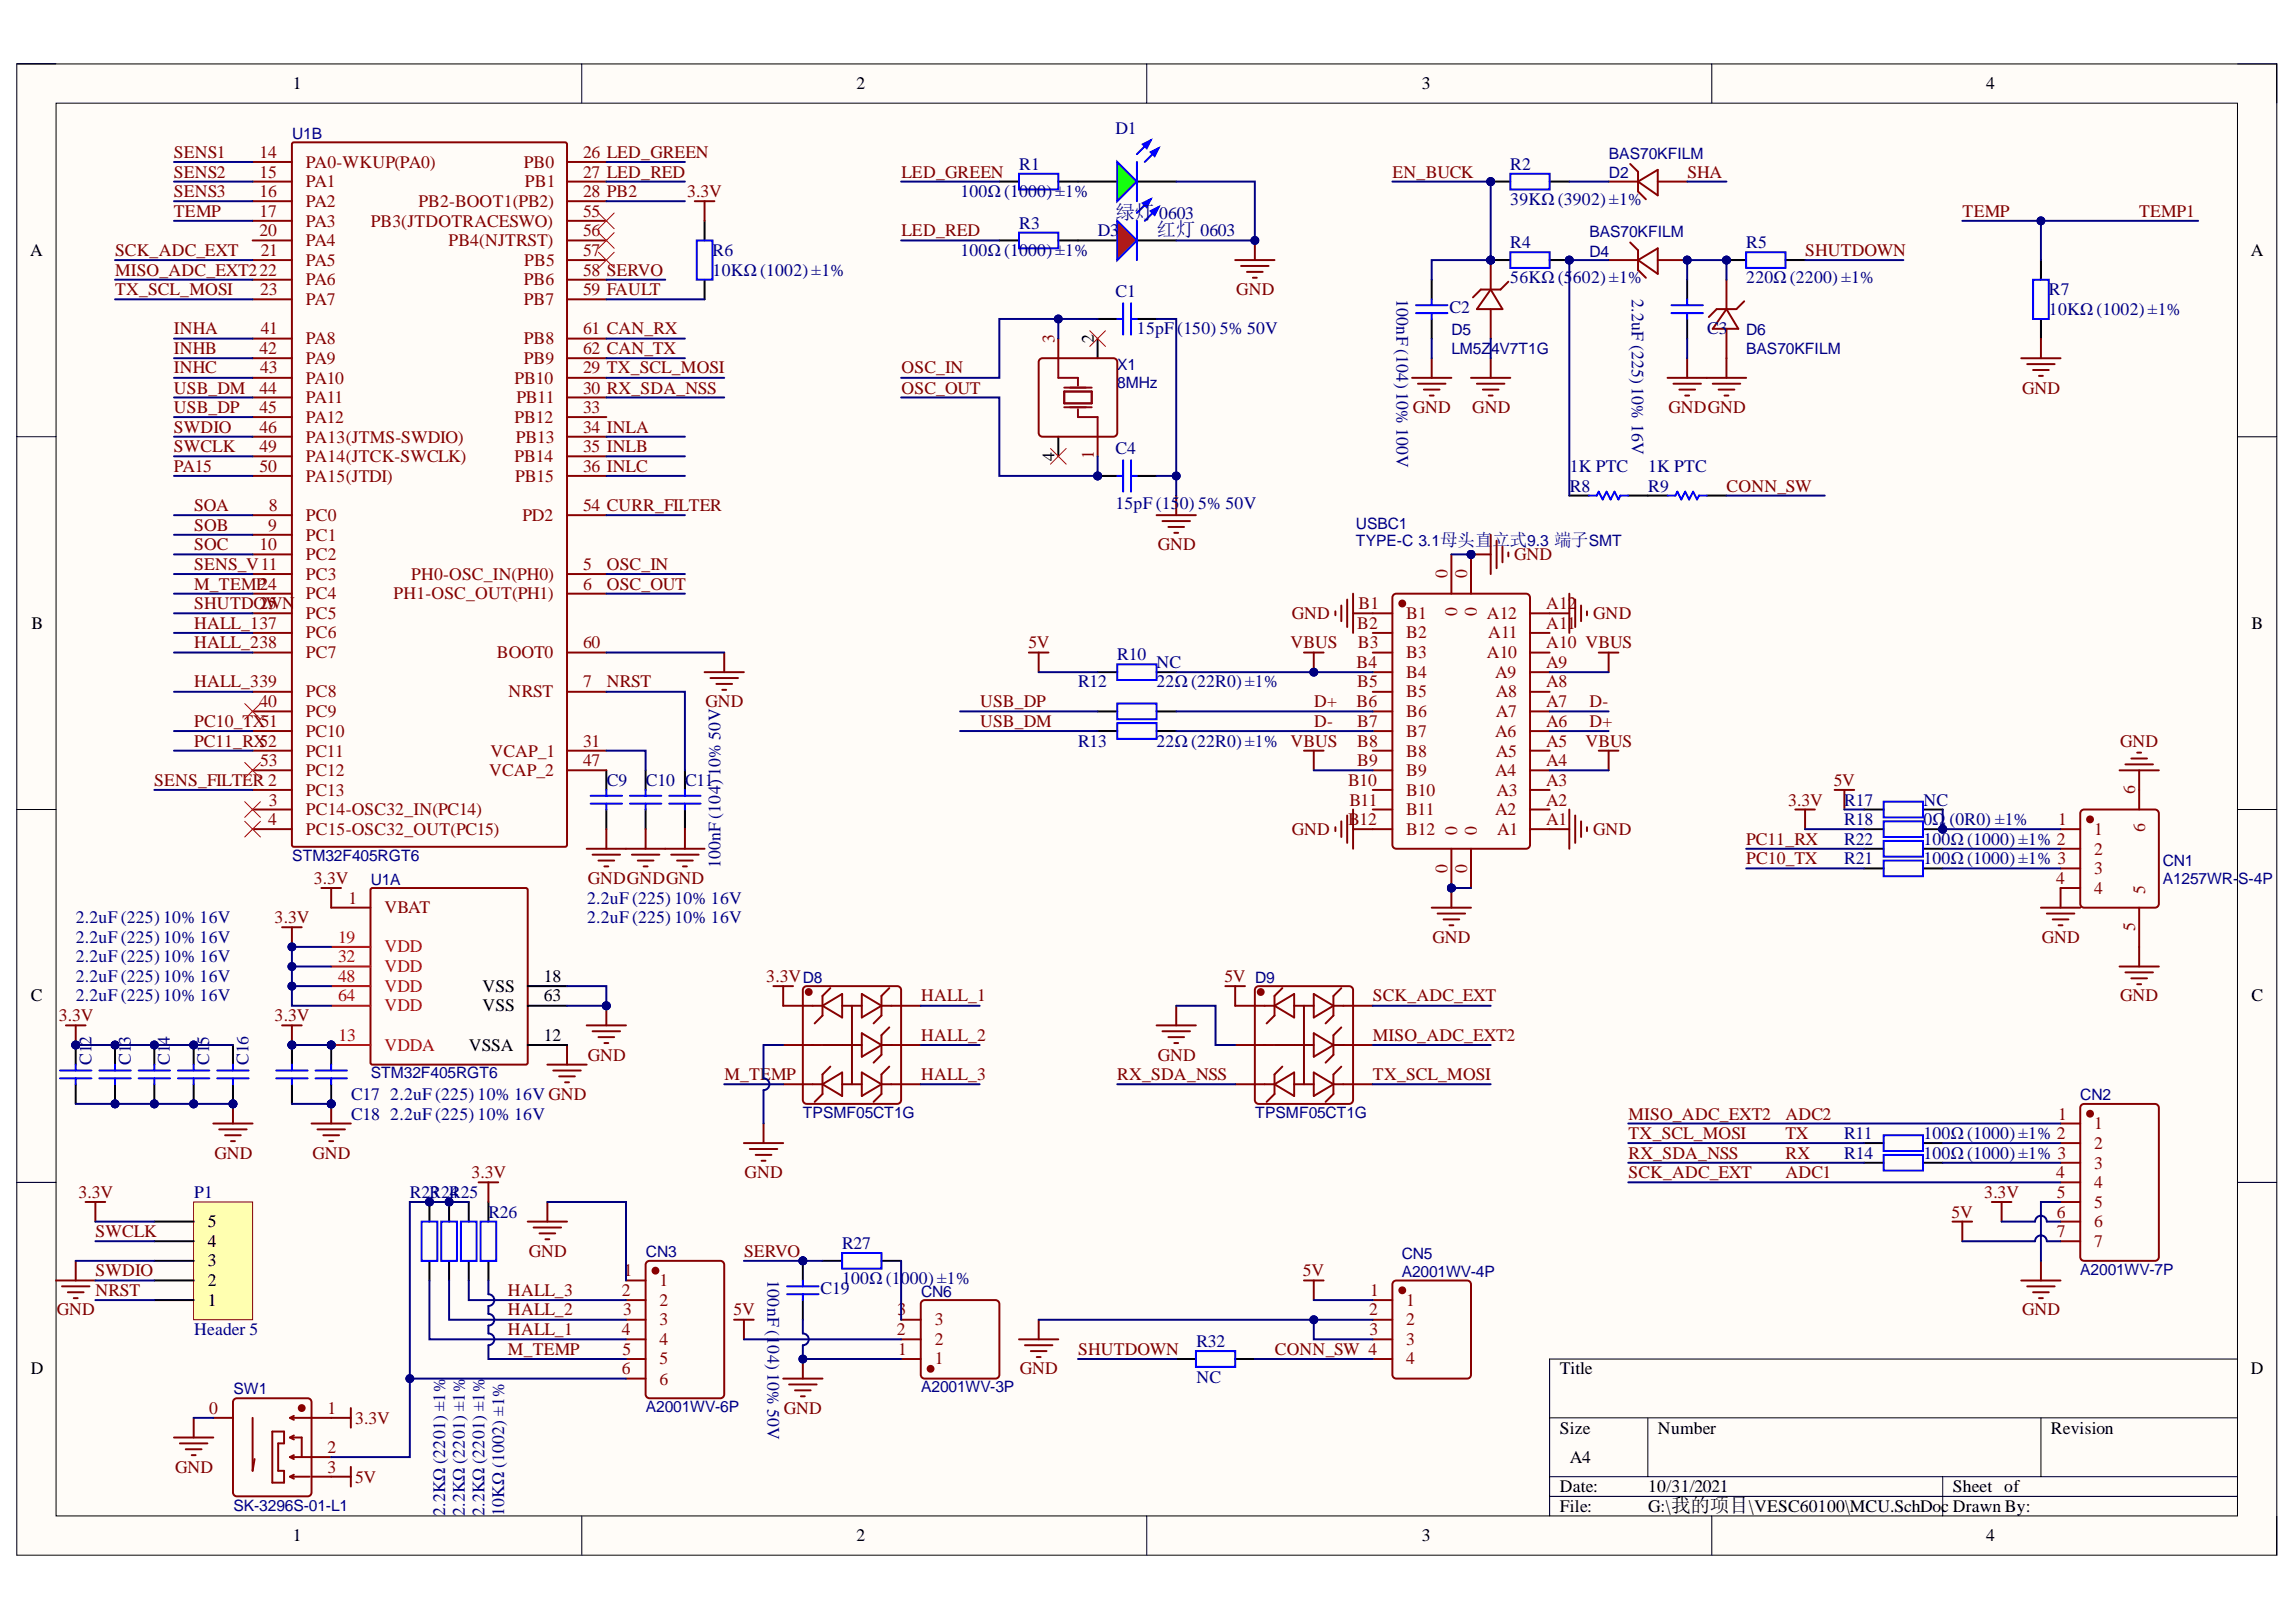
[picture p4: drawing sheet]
<svg xmlns="http://www.w3.org/2000/svg" width="297mm" height="210mm" viewBox="0 0 297 210" stroke-linecap="round" stroke-linejoin="round" font-family="sans-serif">
<defs><g id="words">
<g font-size="2.5" fill="#000080">
<text x="144.3" y="28.3">绿灯 0603</text>
<text x="149.6" y="30.5">红灯 0603</text>
</g>
<g font-size="2.3">
<text x="37.9" y="11.6">1</text>
<text x="110.8" y="11.6">2</text>
<text x="184" y="11.6">3</text>
<text x="257" y="11.6">4</text>
<text x="3.9" y="33.1">A</text>
<text x="291.2" y="33.1">A</text>
<text x="141.5" y="44.4" transform="rotate(-90 141.5 44.4)">2</text>
<text x="136.4" y="59.6" transform="rotate(-90 136.4 59.6)">4</text>
<text x="4.1" y="81.4">B</text>
<text x="291.3" y="81.4">B</text>
<text x="4" y="129.6">C</text>
<text x="62.4" y="128.3">VSS</text>
<text x="62.4" y="130.9">VSS</text>
<text x="70.4" y="127.1">18</text>
<text x="70.4" y="129.6">63</text>
<text x="291.3" y="129.6">C</text>
<text x="60.6" y="136">VSSA</text>
<text x="70.4" y="134.7">12</text>
<text x="26.9" y="161.4">4</text>
<text x="26.9" y="158.8">5</text>
<text x="26.9" y="166.4">2</text>
<text x="26.9" y="163.9">3</text>
<text x="26.9" y="169">1</text>
<text x="4" y="177.8">D</text>
<text x="201.8" y="177.8">Title</text>
<text x="291.2" y="177.8">D</text>
<text x="201.8" y="185.5">Size</text>
<text x="214.5" y="185.5">Number</text>
<text x="265.3" y="185.5">Revision</text>
<text x="203.1" y="189.3">A4</text>
<text x="201.8" y="193.1">Date:</text>
<text x="201.8" y="195.7">File:</text>
<text x="213.2" y="193.1">10/31/2021</text>
<text x="213.2" y="195.7">G:\我的项目\VESC60100\MCU.SchDoc Drawn By:</text>
<text x="252.6" y="193.1">Sheet of</text>
<text x="37.9" y="199.5">1</text>
<text x="110.8" y="199.5">2</text>
<text x="184" y="199.5">3</text>
<text x="257" y="199.5">4</text>
</g>
<g font-size="2.3" fill="#000080">
<text x="144.3" y="17.4">D1</text>
<text x="131.9" y="22">R1</text>
<text x="195.4" y="22">R2</text>
<text x="124.2" y="25.5">100Ω (1000) ±1%</text>
<text x="131.9" y="29.6">R3</text>
<text x="195.4" y="26.5">39KΩ (3902) ±1%</text>
<text x="92.2" y="33.1">R6</text>
<text x="92.2" y="35.7">10KΩ (1002) ±1%</text>
<text x="124.2" y="33.1">100Ω (1000) ±1%</text>
<text x="142" y="30.6">D3</text>
<text x="195.4" y="32.1">R4</text>
<text x="225.9" y="32.1">R5</text>
<text x="144.3" y="38.4">C1</text>
<text x="180.7" y="38.7" transform="rotate(90 180.7 38.7)">100nF (104) 10%100V</text>
<text x="187.5" y="40.5">C2</text>
<text x="195.4" y="36.7">56KΩ (5</text>
<text x="203.5" y="36.7">602) ±1%</text>
<text x="211.1" y="38.7" transform="rotate(90 211.1 38.7)">2.2uF (225) 10% 16V</text>
<text x="225.9" y="36.7">220Ω (2200) ±1%</text>
<text x="265.1" y="38.2">R7</text>
<text x="265.1" y="40.7">10KΩ (1002) ±1%</text>
<text x="147.1" y="43.3">15pF</text>
<text x="152.3" y="43.3">(150) 5% 50V</text>
<text x="220.8" y="43.3">C3</text>
<text x="144.3" y="58.8">C4</text>
<text x="144.3" y="65.9">15pF (15</text>
<text x="152.6" y="65.9">0) 5% 50V</text>
<text x="203.1" y="63.6">R8</text>
<text x="203.1" y="61.1">1K PTC</text>
<text x="213.2" y="63.6">R9</text>
<text x="213.2" y="61.1">1K PTC</text>
<text x="193.1" y="70.7">立式</text>
<text x="139.5" y="89">R12</text>
<text x="144.5" y="85.4">R10</text>
<text x="149.6" y="89">22Ω (22R0) ±1%</text>
<text x="149.6" y="86.4">NC</text>
<text x="78.5" y="101.7">C9</text>
<text x="83.6" y="101.7">C10</text>
<text x="88.6" y="101.7">C11</text>
<text x="139.5" y="96.6">R13</text>
<text x="149.6" y="96.6">22Ω (22R0) ±1% VBUS</text>
<text x="238.6" y="104.3">R17</text>
<text x="238.6" y="106.8">R18</text>
<text x="248.8" y="104.3">NC</text>
<text x="248.8" y="106.8">0Ω</text>
<text x="252.2" y="106.8">(0R0) ±1%</text>
<text x="93.2" y="112.4" transform="rotate(-90 93.2 112.4)">100nF (104) 10% 50V</text>
<text x="238.6" y="109.3">R22</text>
<text x="238.6" y="111.9">R21</text>
<text x="248.8" y="109.3">100Ω (1000) ±1% 2</text>
<text x="248.8" y="111.9">100Ω (1000) ±1% 3</text>
<text x="9.8" y="119.5">2.2uF (225) 10% 16V</text>
<text x="76" y="119.5">2.2uF (225) 10% 16V</text>
<text x="76" y="116.9">2.2uF (225) 10% 16V</text>
<text x="9.8" y="122">2.2uF (225) 10% 16V</text>
<text x="9.8" y="124.5">2.2uF (225) 10% 16V</text>
<text x="9.8" y="127.1">2.2uF (225) 10% 16V</text>
<text x="9.8" y="129.6">2.2uF (225) 10% 16V</text>
<text x="11.8" y="137.8" transform="rotate(-90 11.8 137.8)">C1</text>
<text x="11.8" y="135.2" transform="rotate(-90 11.8 135.2)">2</text>
<text x="16.9" y="137.8" transform="rotate(-90 16.9 137.8)">C1</text>
<text x="16.9" y="135.2" transform="rotate(-90 16.9 135.2)">3</text>
<text x="22" y="137.8" transform="rotate(-90 22 137.8)">C1</text>
<text x="22" y="135.2" transform="rotate(-90 22 135.2)">4</text>
<text x="27.1" y="137.8" transform="rotate(-90 27.1 137.8)">C1</text>
<text x="27.1" y="135.2" transform="rotate(-90 27.1 135.2)">5</text>
<text x="32.1" y="137.8" transform="rotate(-90 32.1 137.8)">C16</text>
<text x="45.4" y="142.4">C17</text>
<text x="50.5" y="142.4">2.2uF (225) 10% 16V GND</text>
<text x="45.4" y="144.9">C18</text>
<text x="50.5" y="144.9">2.2uF (225) 10% 16V</text>
<text x="238.6" y="147.4">R11</text>
<text x="238.6" y="150">R14</text>
<text x="248.8" y="147.4">100Ω (1000) ±1% 2</text>
<text x="248.8" y="150">100Ω (1000) ±1% 3</text>
<text x="25.1" y="155">P1</text>
<text x="53" y="155">R2R2R25</text>
<text x="55.6" y="155">3</text>
<text x="58.2" y="155">4</text>
<text x="63.2" y="157.6">R26</text>
<text x="108.9" y="161.6">R27</text>
<text x="99.3" y="165.7" transform="rotate(90 99.3 165.7)">100nF (104) 10%50V</text>
<text x="106.1" y="167.4">C19</text>
<text x="108.9" y="166.2">100Ω (1000) ±1%</text>
<text x="25.1" y="172.8">Header 5</text>
<text x="154.8" y="174.3">R32</text>
<text x="154.8" y="178.9">NC</text>
<text x="57.6" y="196.2" transform="rotate(-90 57.6 196.2)">2.2KΩ (2201) ±1%</text>
<text x="60.1" y="196.2" transform="rotate(-90 60.1 196.2)">2.2KΩ (2201) ±1%</text>
<text x="62.7" y="196.2" transform="rotate(-90 62.7 196.2)">2.2KΩ (2201) ±1%</text>
<text x="65.2" y="196.2" transform="rotate(-90 65.2 196.2)">10KΩ (1002) ±1%</text>
</g>
<g font-size="2.3" fill="#800000">
<text x="22.5" y="20.4">SENS1</text>
<text x="22.5" y="23">SENS2</text>
<text x="116.6" y="23">LED_GREEN</text>
<text x="180.2" y="23">EN_BUCK</text>
<text x="218.3" y="23">SHA</text>
<text x="22.5" y="25.5">SENS3</text>
<text x="22.5" y="28">TEMP</text>
<text x="88.9" y="25.5">3.3V</text>
<text x="253.9" y="28">TEMP</text>
<text x="276.7" y="28">TEMP1</text>
<text x="14.9" y="33.1">SCK_ADC_EXT</text>
<text x="14.9" y="35.7">MISO_ADC_EXT222</text>
<text x="116.6" y="30.6">LED_RED</text>
<text x="233.5" y="33.1">SHUTDOWN</text>
<text x="14.9" y="38.2">TX_SCL_MOSI</text>
<text x="159.9" y="38.2">GND</text>
<text x="22.5" y="43.3">INHA</text>
<text x="22.5" y="45.8">INHB</text>
<text x="22.5" y="48.3">INHC</text>
<text x="22.5" y="50.9">USB_DM</text>
<text x="22.5" y="53.5">USB_DP</text>
<text x="116.6" y="48.3">OSC_IN</text>
<text x="116.6" y="50.9">OSC_OUT</text>
<text x="182.8" y="53.5">GND</text>
<text x="190.5" y="53.5">GND</text>
<text x="215.9" y="53.5">GNDGND</text>
<text x="261.6" y="50.9">GND</text>
<text x="22.5" y="56">SWDIO</text>
<text x="22.5" y="58.5">SWCLK</text>
<text x="22.5" y="61.1">PA15</text>
<text x="223.4" y="63.6">CONN_SW</text>
<text x="25.1" y="66.2">SOA</text>
<text x="25.1" y="68.7">SOB</text>
<text x="25.1" y="71.2">SOC</text>
<text x="149.8" y="71.2">GND</text>
<text x="25.1" y="76.3">M_TEMP24</text>
<text x="25.1" y="73.8">SENS_V11</text>
<text x="78.5" y="73.8">OSC_IN</text>
<text x="78.5" y="76.3">OSC_OUT</text>
<text x="195.9" y="72.5">GND</text>
<text x="25.1" y="81.4">HALL_137</text>
<text x="25.1" y="83.9">HALL_238</text>
<text x="25.1" y="78.8">SHUTDO2WN</text>
<text x="133" y="83.9">5V</text>
<text x="167" y="83.9">VBUS</text>
<text x="167.1" y="80.1">GND</text>
<text x="206.1" y="80.1">GND</text>
<text x="25.1" y="89">HALL_339</text>
<text x="78.5" y="89">NRST</text>
<text x="25.1" y="94.1">PC10_TX51</text>
<text x="91.3" y="91.5">GND</text>
<text x="126.8" y="91.5">USB_DP</text>
<text x="126.8" y="94.1">USB_DM</text>
<text x="170" y="91.5">D+</text>
<text x="170" y="94.1">D-</text>
<text x="205.6" y="94.1">D+</text>
<text x="205.6" y="91.5">D-</text>
<text x="20" y="101.7">SENS_FILTER 2</text>
<text x="25.1" y="96.6">PC11_RX52</text>
<text x="205.1" y="96.6">VBUS</text>
<text x="237.2" y="101.7">5V</text>
<text x="274.3" y="96.6">GND</text>
<text x="231.3" y="104.3">3.3V</text>
<text x="167.1" y="108.1">GND</text>
<text x="206.1" y="108.1">GND</text>
<text x="225.9" y="111.9">PC10_TX</text>
<text x="225.9" y="109.3">PC11_RX</text>
<text x="35.5" y="119.5">3.3V</text>
<text x="40.6" y="114.4">3.3V</text>
<text x="76" y="114.4">GNDGNDGND</text>
<text x="185.3" y="122">GND</text>
<text x="264.1" y="122">GND</text>
<text x="99.1" y="127.1">3.3V</text>
<text x="119.2" y="129.6">HALL_1</text>
<text x="158.4" y="127.1">5V</text>
<text x="177.6" y="129.6">SCK_ADC_EXT</text>
<text x="274.3" y="129.6">GND</text>
<text x="7.6" y="132.1">3.3V</text>
<text x="35.5" y="132.1">3.3V</text>
<text x="76" y="137.3">GND</text>
<text x="119.2" y="134.7">HALL_2</text>
<text x="149.8" y="137.3">GND</text>
<text x="177.6" y="134.7">MISO_ADC_EXT2</text>
<text x="93.7" y="139.8">M_TEMP</text>
<text x="119.2" y="139.8">HALL_3</text>
<text x="144.5" y="139.8">RX_SDA_NSS</text>
<text x="177.6" y="139.8">TX_SCL_MOSI</text>
<text x="27.7" y="150">GND</text>
<text x="40.4" y="150">GND</text>
<text x="210.7" y="150">RX_SDA_NSS</text>
<text x="210.7" y="147.4">TX_SCL_MOSI</text>
<text x="210.7" y="144.9">MISO_ADC_EXT2</text>
<text x="231" y="150">RX</text>
<text x="231" y="144.9">ADC2</text>
<text x="231" y="147.4">TX</text>
<text x="10.1" y="155">3.3V</text>
<text x="61" y="152.5">3.3V</text>
<text x="96.3" y="152.5">GND</text>
<text x="210.7" y="152.5">SCK_ADC_EXT</text>
<text x="231" y="152.5">ADC1</text>
<text x="256.7" y="155">3.3V</text>
<text x="12.3" y="160.1">SWCLK</text>
<text x="252.5" y="157.6">5V</text>
<text x="12.3" y="167.7">NRST</text>
<text x="12.3" y="165.2">SWDIO</text>
<text x="65.7" y="167.7">HALL_3</text>
<text x="68.4" y="162.6">GND</text>
<text x="96.3" y="162.6">SERVO</text>
<text x="168.6" y="165.2">5V</text>
<text x="7.4" y="170.2">GND</text>
<text x="65.7" y="172.8">HALL_1</text>
<text x="65.7" y="170.2">HALL_2</text>
<text x="94.9" y="170.2">5V</text>
<text x="261.6" y="170.2">GND</text>
<text x="65.7" y="175.3">M_TEMP</text>
<text x="131.9" y="177.8">GND</text>
<text x="139.5" y="175.3">SHUTDOWN</text>
<text x="164.9" y="175.3">CONN_SW 4</text>
<text x="45.9" y="184.3">3.3V</text>
<text x="101.4" y="183">GND</text>
<text x="22.7" y="190.6">GND</text>
<text x="45.9" y="191.9">5V</text>
</g>
<g font-size="2.3" fill="#800">
<text x="33.6" y="20.4">14</text>
<text x="33.6" y="23">15</text>
<text x="39.6" y="21.7">PA0-WKUP(PA0)</text>
<text x="67.7" y="21.7">PB0</text>
<text x="75.4" y="20.4">26 LED_GREEN</text>
<text x="75.4" y="23">27 LED_RED</text>
<text x="33.6" y="25.5">16</text>
<text x="33.6" y="28">17</text>
<text x="39.6" y="24.2">PA1</text>
<text x="39.6" y="26.8">PA2</text>
<text x="39.6" y="29.3">PA3</text>
<text x="48" y="29.3">PB3(JTDOTRACESWO)</text>
<text x="54.1" y="26.8">PB2-BOOT1(PB2)</text>
<text x="67.9" y="24.2">PB1</text>
<text x="75.4" y="25.5">28 PB2</text>
<text x="75.4" y="28">55</text>
<text x="33.6" y="30.6">20</text>
<text x="33.7" y="33.1">21</text>
<text x="39.6" y="31.9">PA4</text>
<text x="39.6" y="34.4">PA5</text>
<text x="58" y="31.9">PB4(NJTRST)</text>
<text x="67.8" y="34.4">PB5</text>
<text x="75.4" y="30.6">56</text>
<text x="75.4" y="33.1">57</text>
<text x="75.4" y="35.7">58 SERVO</text>
<text x="33.7" y="38.2">23</text>
<text x="39.6" y="36.9">PA6</text>
<text x="39.6" y="39.5">PA7</text>
<text x="67.7" y="36.9">PB6</text>
<text x="67.7" y="39.5">PB7</text>
<text x="75.4" y="38.2">59 FAULT</text>
<text x="33.6" y="45.8">42</text>
<text x="33.7" y="43.3">41</text>
<text x="39.6" y="44.5">PA8</text>
<text x="39.6" y="47.1">PA9</text>
<text x="67.7" y="44.5">PB8</text>
<text x="67.7" y="47.1">PB9</text>
<text x="75.4" y="43.3">61 CAN_RX</text>
<text x="75.4" y="45.8">62 CAN_TX</text>
<text x="136.4" y="44.4" transform="rotate(-90 136.4 44.4)">3</text>
<text x="33.6" y="50.9">44</text>
<text x="33.6" y="53.5">45</text>
<text x="33.7" y="48.3">43</text>
<text x="39.6" y="49.7">PA10</text>
<text x="39.6" y="52.2">PA11</text>
<text x="66.6" y="49.7">PB10</text>
<text x="66.8" y="52.2">PB11</text>
<text x="75.4" y="48.3">29 TX_SCL_MOSI</text>
<text x="75.4" y="50.9">30 RX_SDA_NSS</text>
<text x="75.4" y="53.5">33</text>
<text x="33.6" y="56">46</text>
<text x="33.6" y="58.5">49</text>
<text x="39.6" y="54.7">PA12</text>
<text x="39.6" y="57.3">PA13(JTMS-SWDIO)</text>
<text x="39.6" y="59.8">PA14(JTCK-SWCLK)</text>
<text x="66.6" y="54.7">PB12</text>
<text x="66.6" y="59.8">PB14</text>
<text x="66.7" y="57.3">PB13</text>
<text x="75.4" y="56">34 INLA</text>
<text x="75.4" y="58.5">35 INLB</text>
<text x="141.5" y="59.4" transform="rotate(-90 141.5 59.4)">1</text>
<text x="33.6" y="61.1">50</text>
<text x="39.6" y="62.3">PA15(JTDI)</text>
<text x="66.6" y="62.3">PB15</text>
<text x="75.4" y="61.1">36 INLC</text>
<text x="33.6" y="71.2">10</text>
<text x="34.7" y="68.7">9</text>
<text x="34.8" y="66.2">8</text>
<text x="39.6" y="67.4">PC0</text>
<text x="39.6" y="70">PC1</text>
<text x="67.6" y="67.4">PD2</text>
<text x="75.4" y="66.2">54 CURR_FILTER</text>
<text x="39.6" y="72.5">PC2</text>
<text x="39.6" y="75">PC3</text>
<text x="39.6" y="77.6">PC4</text>
<text x="50.9" y="77.6">PH1-OSC_OUT(PH1)</text>
<text x="53.2" y="75">PH0-OSC_IN(PH0)</text>
<text x="75.4" y="73.8">5</text>
<text x="75.4" y="76.3">6</text>
<text x="187.3" y="74.8" transform="rotate(-90 187.3 74.8)">0</text>
<text x="189.8" y="74.8" transform="rotate(-90 189.8 74.8)">0</text>
<text x="34.7" y="78.8">5</text>
<text x="39.6" y="80.1">PC5</text>
<text x="39.6" y="82.6">PC6</text>
<text x="75.4" y="83.9">60</text>
<text x="175.6" y="81.4">B2</text>
<text x="175.7" y="83.9">B3</text>
<text x="175.8" y="78.8">B1</text>
<text x="181.9" y="80.1">B1</text>
<text x="181.9" y="82.6">B2</text>
<text x="188.5" y="79.7" transform="rotate(-90 188.5 79.7)">0</text>
<text x="191.1" y="79.7" transform="rotate(-90 191.1 79.7)">0</text>
<text x="192.3" y="80.1">A12</text>
<text x="192.5" y="82.6">A11</text>
<text x="200" y="83.9">A10 VBUS</text>
<text x="200" y="81.4">A11</text>
<text x="200" y="78.8">A12</text>
<text x="39.6" y="85.2">PC7</text>
<text x="64.3" y="85.2">BOOT0</text>
<text x="75.4" y="89">7</text>
<text x="175.5" y="86.4">B4</text>
<text x="175.6" y="89">B5</text>
<text x="181.9" y="85.2">B3</text>
<text x="181.9" y="87.7">B4</text>
<text x="192.3" y="85.2">A10</text>
<text x="193.4" y="87.7">A9</text>
<text x="200" y="89">A8</text>
<text x="200" y="86.4">A9</text>
<text x="33.6" y="91.5">40</text>
<text x="39.6" y="90.2">PC8</text>
<text x="39.6" y="92.8">PC9</text>
<text x="39.6" y="95.4">PC10</text>
<text x="65.8" y="90.2">NRST</text>
<text x="175.5" y="91.5">B6</text>
<text x="175.6" y="94.1">B7</text>
<text x="181.9" y="90.2">B5</text>
<text x="181.9" y="92.8">B6</text>
<text x="181.9" y="95.4">B7</text>
<text x="193.4" y="95.4">A6</text>
<text x="193.5" y="92.8">A7</text>
<text x="193.5" y="90.2">A8</text>
<text x="200" y="94.1">A6</text>
<text x="200" y="91.5">A7</text>
<text x="33.7" y="99.2">53</text>
<text x="39.6" y="97.9">PC11</text>
<text x="39.6" y="100.4">PC12</text>
<text x="63.3" y="100.4">VCAP_2</text>
<text x="63.4" y="97.9">VCAP_1</text>
<text x="75.4" y="96.6">31</text>
<text x="75.4" y="99.2">47</text>
<text x="174.4" y="101.7">B10</text>
<text x="175.6" y="96.6">B8</text>
<text x="175.6" y="99.2">B9</text>
<text x="181.9" y="97.9">B8</text>
<text x="181.9" y="100.4">B9</text>
<text x="193.4" y="100.4">A4</text>
<text x="193.5" y="97.9">A5</text>
<text x="200" y="101.7">A3</text>
<text x="200" y="99.2">A4</text>
<text x="200" y="96.6">A5</text>
<text x="34.7" y="106.8">4</text>
<text x="34.8" y="104.3">3</text>
<text x="39.6" y="103">PC13</text>
<text x="39.6" y="105.5">PC14-OSC32_IN(PC14)</text>
<text x="174.4" y="106.8">B12</text>
<text x="174.6" y="104.3">B11</text>
<text x="181.9" y="103">B10</text>
<text x="181.9" y="105.5">B11</text>
<text x="193.4" y="105.5">A2</text>
<text x="193.6" y="103">A3</text>
<text x="200" y="106.8">A1</text>
<text x="200" y="104.3">A2</text>
<text x="266.3" y="106.8">1</text>
<text x="276.2" y="102.7" transform="rotate(-90 276.2 102.7)">6</text>
<text x="277.5" y="107.6" transform="rotate(-90 277.5 107.6)">6</text>
<text x="39.6" y="108.1">PC15-OSC32_OUT(PC15)</text>
<text x="181.9" y="108.1">B12</text>
<text x="187.3" y="113" transform="rotate(-90 187.3 113)">0</text>
<text x="188.5" y="108.1" transform="rotate(-90 188.5 108.1)">0</text>
<text x="189.8" y="113" transform="rotate(-90 189.8 113)">0</text>
<text x="191.1" y="108.1" transform="rotate(-90 191.1 108.1)">0</text>
<text x="193.7" y="108.1">A1</text>
<text x="270.9" y="108.1">1</text>
<text x="270.9" y="110.6">2</text>
<text x="270.9" y="113.1">3</text>
<text x="45.1" y="116.9">1</text>
<text x="49.7" y="118.2">VBAT</text>
<text x="266" y="114.4">4</text>
<text x="270.9" y="115.7">4</text>
<text x="277.5" y="115.7" transform="rotate(-90 277.5 115.7)">5</text>
<text x="276.2" y="120.5" transform="rotate(-90 276.2 120.5)">5</text>
<text x="266.3" y="144.9">1</text>
<text x="270.9" y="146.2">1</text>
<text x="270.9" y="148.7">2</text>
<text x="266" y="152.5">4</text>
<text x="266.1" y="155">5</text>
<text x="270.9" y="151.2">3</text>
<text x="270.9" y="153.8">4</text>
<text x="266.1" y="157.6">6</text>
<text x="266.1" y="160.1">7</text>
<text x="270.9" y="156.3">5</text>
<text x="270.9" y="158.8">6</text>
<text x="270.9" y="161.4">7</text>
<text x="80.4" y="167.7">2</text>
<text x="80.7" y="165.2">1</text>
<text x="85.3" y="166.4">1</text>
<text x="177.3" y="167.7">1</text>
<text x="80.4" y="172.8">4</text>
<text x="80.6" y="170.2">3</text>
<text x="85.3" y="169">2</text>
<text x="85.3" y="171.5">3</text>
<text x="116" y="172.8">2</text>
<text x="116.1" y="170.2">3</text>
<text x="121" y="171.5">3</text>
<text x="177.1" y="170.2">2</text>
<text x="177.2" y="172.8">3</text>
<text x="181.9" y="169">1</text>
<text x="181.9" y="171.5">2</text>
<text x="80.4" y="177.8">6</text>
<text x="80.5" y="175.3">5</text>
<text x="85.3" y="174">4</text>
<text x="85.3" y="176.6">5</text>
<text x="85.3" y="179.2">6</text>
<text x="116.2" y="175.3">1</text>
<text x="121" y="176.6">1</text>
<text x="121" y="174">2</text>
<text x="181.9" y="174">3</text>
<text x="181.9" y="176.6">4</text>
<text x="27.1" y="183">0</text>
<text x="42.4" y="183">1</text>
<text x="42.4" y="188.1">2</text>
<text x="42.4" y="190.6">3</text>
</g>
<g font-size="2.3" fill="#f00">
<text x="43.7" y="122">19</text>
<text x="43.7" y="124.5">32</text>
<text x="49.7" y="123.3">VDD</text>
<text x="49.7" y="125.8">VDD</text>
<text x="43.7" y="127.1">48</text>
<text x="43.7" y="129.6">64</text>
<text x="49.7" y="128.3">VDD</text>
<text x="49.7" y="130.9">VDD</text>
<text x="43.8" y="134.7">13</text>
<text x="49.7" y="136">VDDA</text>
</g>
<g font-size="2" fill="#000080">
<text x="37.8" y="18">U1B</text>
<text x="208.2" y="23.1">D2</text>
<text x="208.2" y="20.5">BAS70KFILM</text>
<text x="205.6" y="33.2">D4</text>
<text x="205.6" y="30.7">BAS70KFILM</text>
<text x="144.5" y="47.9">X1</text>
<text x="187.8" y="43.3">D5</text>
<text x="187.8" y="45.9">LM5Z</text>
<text x="192.9" y="45.9">4V7T1G</text>
<text x="225.9" y="43.3">D6</text>
<text x="225.9" y="45.9">BAS70KFILM</text>
<text x="144.5" y="50.2">8MHz</text>
<text x="175.4" y="68.5">USBC1</text>
<text x="175.4" y="70.7">TYPE-C 3.1母头直</text>
<text x="197.6" y="70.7">9.3 端子SMT</text>
<text x="37.8" y="111.4">STM32F405RGT6</text>
<text x="279.8" y="112.1">CN1</text>
<text x="48" y="114.5">U1A</text>
<text x="279.8" y="114.4">A1257WR-S-4P</text>
<text x="103.9" y="127.1">D8</text>
<text x="162.4" y="127.1">D9</text>
<text x="48" y="139.6">STM32F405RGT6</text>
<text x="269.1" y="142.4">CN2</text>
<text x="103.9" y="144.6">TPSMF05CT1G</text>
<text x="162.4" y="144.6">TPSMF05CT1G</text>
<text x="83.6" y="162.7">CN3</text>
<text x="119.2" y="167.8">CN6</text>
<text x="181.3" y="163">CN5</text>
<text x="181.3" y="165.2">A2001WV-4P</text>
<text x="269.1" y="165">A2001WV-7P</text>
<text x="30.2" y="180.5">SW1</text>
<text x="83.6" y="182.7">A2001WV-6P</text>
<text x="119.2" y="180.2">A2001WV-3P</text>
<text x="30.2" y="195.5">SK-3296S-01-L1</text>
</g>
</g></defs>
<path d="M2.2 8.3h292.4v193h-292.4z" fill-rule="evenodd" fill="#fffcf8"/>
<path d="M2.2 8.3h292.4v193h-292.4z" fill="none" stroke="#000" stroke-width=".13"/>
<path d="M7.3 13.4h282.2v182.8h-282.2z" fill-rule="evenodd" fill="#fffcf8"/>
<g fill="none" stroke="#000" stroke-width=".13">
<path d="M2.2 8.3h5.1M7.3 13.4h282.2v182.8h-282.2zM75.3 8.3v5M148.4 8.3v5M221.5 8.3v5.1M289.5 8.3h5.1v5.1M2.2 56.5h5.1M289.5 56.5h5.1M2.2 104.8h5.1M289.5 104.8h5.1M2.2 153h5.1M289.5 153h5.1"/>
<path d="M289.5 175.9h-89v20.3M75.3 196.2v5.1M148.4 196.2v5.1M200.5 183.5h89M200.5 191.1h89M200.5 193.6h89M213.2 183.5v7.6M221.5 196.2v5.1M251.3 191.1v5.1M264 183.5v7.6M294.6 196.2v5.1"/>
</g>
<path d="M139.5 31.1h5M147.1 31.1h5.1" fill="none" stroke="#000" stroke-width=".25"/>
<path d="M144.5 28.6l2.6 2.5-2.6 2.6z" fill="#f00"/>
<path d="M144.5 28.6l2.6 2.5-2.6 2.6zM148.9 25.8l-1.8 1.8M149.9 26.8l-1.8 1.8" fill="none" stroke="#00f" stroke-width=".25"/>
<path d="M148.9 27.3l1-.5-.5 1z" fill="#00f"/>
<path d="M148.9 27.3l1-.5-.5 1z" fill="none" stroke="#00f" stroke-width=".25"/>
<path d="M147.8 26.3l1.1-.5-.5 1z" fill="#00f"/>
<path d="M131.8 22.5h5.1v2h-5.1zM131.8 30.1h5.1v2h-5.1zM147.1 28.6v5.1M147.8 26.3l1.1-.5-.5 1z" fill="none" stroke="#00f" stroke-width=".25"/>
<path d="M129.3 23.5h2.5M129.3 31.1h2.5M136.9 23.5h2.6M136.9 31.1h2.6" fill="none" stroke="#000" stroke-width=".25"/>
<path d="M159.8 33.7h5.1M160.6 34.4h3.5M161.3 35.2h2.1M162.1 35.9h.5M162.3 31.1v2.6" fill="none" stroke="#800000" stroke-width=".25"/>
<circle cx="162.3" cy="31.1" r=".51" fill="#000080"/>
<circle cx="162.3" cy="31.1" r=".51" fill="none" stroke="#000080" stroke-width=".13"/>
<circle cx="42.8" cy="142.9" r=".51" fill="#000080"/>
<circle cx="42.8" cy="142.9" r=".51" fill="none" stroke="#000080" stroke-width=".13"/>
<circle cx="42.8" cy="135.2" r=".51" fill="#000080"/>
<circle cx="42.8" cy="135.2" r=".51" fill="none" stroke="#000080" stroke-width=".13"/>
<path d="M42.8 140.3v2.6" fill="none" stroke="#000" stroke-width=".25"/>
<circle cx="42.8" cy="142.9" r=".51" fill="#000080"/>
<circle cx="42.8" cy="142.9" r=".51" fill="none" stroke="#000080" stroke-width=".13"/>
<path d="M42.8 135.2v2.6" fill="none" stroke="#000" stroke-width=".25"/>
<circle cx="42.8" cy="135.2" r=".51" fill="#000080"/>
<circle cx="42.8" cy="135.2" r=".51" fill="none" stroke="#000080" stroke-width=".13"/>
<path d="M76.4 104h4.1M76.4 103h4.1M78.4 102.2v.8M78.4 104v.8M81.5 104h4.1M81.5 103h4.1M83.5 102.2v.8M83.5 104v.8M40.8 138.5h4.1M40.8 139.5h4.1M42.8 137.8v.7M42.8 139.5v.8" fill="none" stroke="#00f" stroke-width=".25"/>
<path d="M78.4 99.7v2.5M83.5 99.7v2.5M78.4 104.8v2.5M83.5 104.8v2.5" fill="none" stroke="#000" stroke-width=".25"/>
<g fill="none" stroke="#800000" stroke-width=".25">
<path d="M75.9 109.8h10.2M76.7 110.6h3.5M77.4 111.4h2.1M78.2 112.1h.5M78.4 107.3v2.5M81.7 110.6h3.6M82.5 111.4h2M83.3 112.1h.5M83.5 107.3v2.5M40.3 145.4h5.1M41.1 146.2h3.5M41.8 146.9h2.1"/>
<path d="M42.6 147.7h.5M42.8 142.9v2.5"/>
</g>
<circle cx="42.8" cy="142.9" r=".51" fill="#000080"/>
<circle cx="42.8" cy="142.9" r=".51" fill="none" stroke="#000080" stroke-width=".13"/>
<path d="M70.8 137.8h5.1M71.6 138.5h3.5M72.3 139.3h2.1M73.4 135.2v2.6M73.1 140.1h.5" fill="none" stroke="#800000" stroke-width=".25"/>
<circle cx="37.8" cy="135.2" r=".51" fill="#000080"/>
<circle cx="37.8" cy="135.2" r=".51" fill="none" stroke="#000080" stroke-width=".13"/>
<path d="M37.8 135.2v2.6M37.8 140.3v2.6" fill="none" stroke="#000" stroke-width=".25"/>
<circle cx="37.8" cy="135.2" r=".51" fill="#000080"/>
<circle cx="37.8" cy="135.2" r=".51" fill="none" stroke="#000080" stroke-width=".13"/>
<path d="M35.7 138.5h4.1M35.7 139.5h4.1M37.8 137.8v.7M37.8 139.5v.8" fill="none" stroke="#00f" stroke-width=".25"/>
<path d="M36.5 132.7h2.5M37.8 132.7v2.5" fill="none" stroke="#800000" stroke-width=".25"/>
<circle cx="37.8" cy="135.2" r=".51" fill="#000080"/>
<circle cx="37.8" cy="135.2" r=".51" fill="none" stroke="#000080" stroke-width=".13"/>
<circle cx="25.1" cy="142.9" r=".51" fill="#000080"/>
<circle cx="25.1" cy="142.9" r=".51" fill="none" stroke="#000080" stroke-width=".13"/>
<circle cx="25.1" cy="135.2" r=".51" fill="#000080"/>
<circle cx="25.1" cy="135.2" r=".51" fill="none" stroke="#000080" stroke-width=".13"/>
<path d="M25.1 140.3v2.6" fill="none" stroke="#000" stroke-width=".25"/>
<circle cx="25.1" cy="142.9" r=".51" fill="#000080"/>
<circle cx="25.1" cy="142.9" r=".51" fill="none" stroke="#000080" stroke-width=".13"/>
<path d="M25.1 135.2v2.6" fill="none" stroke="#000" stroke-width=".25"/>
<circle cx="25.1" cy="135.2" r=".51" fill="#000080"/>
<circle cx="25.1" cy="135.2" r=".51" fill="none" stroke="#000080" stroke-width=".13"/>
<path d="M23 138.5h4.1M23 139.5h4.1M25.1 137.8v.7M25.1 139.5v.8" fill="none" stroke="#00f" stroke-width=".25"/>
<circle cx="20" cy="142.9" r=".51" fill="#000080"/>
<circle cx="20" cy="142.9" r=".51" fill="none" stroke="#000080" stroke-width=".13"/>
<circle cx="20" cy="135.2" r=".51" fill="#000080"/>
<circle cx="20" cy="135.2" r=".51" fill="none" stroke="#000080" stroke-width=".13"/>
<path d="M20 140.3v2.6" fill="none" stroke="#000" stroke-width=".25"/>
<circle cx="20" cy="142.9" r=".51" fill="#000080"/>
<circle cx="20" cy="142.9" r=".51" fill="none" stroke="#000080" stroke-width=".13"/>
<path d="M20 135.2v2.6" fill="none" stroke="#000" stroke-width=".25"/>
<circle cx="20" cy="135.2" r=".51" fill="#000080"/>
<circle cx="20" cy="135.2" r=".51" fill="none" stroke="#000080" stroke-width=".13"/>
<path d="M17.9 138.5h4.1M17.9 139.5h4.1M20 137.8v.7M20 139.5v.8" fill="none" stroke="#00f" stroke-width=".25"/>
<circle cx="14.9" cy="142.9" r=".51" fill="#000080"/>
<circle cx="14.9" cy="142.9" r=".51" fill="none" stroke="#000080" stroke-width=".13"/>
<circle cx="14.9" cy="135.2" r=".51" fill="#000080"/>
<circle cx="14.9" cy="135.2" r=".51" fill="none" stroke="#000080" stroke-width=".13"/>
<path d="M14.9 140.3v2.6" fill="none" stroke="#000" stroke-width=".25"/>
<circle cx="14.9" cy="142.9" r=".51" fill="#000080"/>
<circle cx="14.9" cy="142.9" r=".51" fill="none" stroke="#000080" stroke-width=".13"/>
<path d="M14.9 135.2v2.6" fill="none" stroke="#000" stroke-width=".25"/>
<circle cx="14.9" cy="135.2" r=".51" fill="#000080"/>
<circle cx="14.9" cy="135.2" r=".51" fill="none" stroke="#000080" stroke-width=".13"/>
<path d="M12.8 138.5h4.1M12.8 139.5h4.1M14.9 137.8v.7M14.9 139.5v.8" fill="none" stroke="#00f" stroke-width=".25"/>
<circle cx="9.8" cy="135.2" r=".51" fill="#000080"/>
<circle cx="9.8" cy="135.2" r=".51" fill="none" stroke="#000080" stroke-width=".13"/>
<path d="M9.8 135.2v2.6M9.8 140.3v2.6" fill="none" stroke="#000" stroke-width=".25"/>
<circle cx="9.8" cy="135.2" r=".51" fill="#000080"/>
<circle cx="9.8" cy="135.2" r=".51" fill="none" stroke="#000080" stroke-width=".13"/>
<path d="M7.8 138.5h4M7.8 139.5h4M9.8 137.8v.7M9.8 139.5v.8" fill="none" stroke="#00f" stroke-width=".25"/>
<path d="M36.5 120h2.5M37.8 120v2.5M41.6 114.9h2.5M42.8 114.9v2.6" fill="none" stroke="#800000" stroke-width=".25"/>
<circle cx="37.8" cy="122.5" r=".51" fill="#000080"/>
<circle cx="37.8" cy="122.5" r=".51" fill="none" stroke="#000080" stroke-width=".13"/>
<path d="M27.6 145.4h5.1M28.4 146.2h3.5M29.1 146.9h2.1M29.9 147.7h.5M30.1 142.9v2.5" fill="none" stroke="#800000" stroke-width=".25"/>
<circle cx="30.1" cy="142.9" r=".51" fill="#000080"/>
<circle cx="30.1" cy="142.9" r=".51" fill="none" stroke="#000080" stroke-width=".13"/>
<path d="M8.5 132.7h2.6M9.8 132.7v2.5" fill="none" stroke="#800000" stroke-width=".25"/>
<circle cx="9.8" cy="135.2" r=".51" fill="#000080"/>
<circle cx="9.8" cy="135.2" r=".51" fill="none" stroke="#000080" stroke-width=".13"/>
<circle cx="30.1" cy="142.9" r=".51" fill="#000080"/>
<circle cx="30.1" cy="142.9" r=".51" fill="none" stroke="#000080" stroke-width=".13"/>
<path d="M30.1 140.3v2.6" fill="none" stroke="#000" stroke-width=".25"/>
<circle cx="30.1" cy="142.9" r=".51" fill="#000080"/>
<circle cx="30.1" cy="142.9" r=".51" fill="none" stroke="#000080" stroke-width=".13"/>
<path d="M30.1 135.2v2.6" fill="none" stroke="#000" stroke-width=".25"/>
<path d="M28.1 138.5h4.1M28.1 139.5h4.1M30.1 137.8v.7M30.1 139.5v.8" fill="none" stroke="#00f" stroke-width=".25"/>
<path d="M75.9 132.7h5.1M76.7 133.5h3.5M77.4 134.2h2.1M78.2 135h.5M78.4 130.2v2.5" fill="none" stroke="#800000" stroke-width=".25"/>
<circle cx="78.4" cy="130.2" r=".51" fill="#000080"/>
<circle cx="78.4" cy="130.2" r=".51" fill="none" stroke="#000080" stroke-width=".13"/>
<path d="M91.2 87h5M91.9 87.7h3.6M92.7 88.5h2M93.4 89.3h.5M93.7 84.4v2.6M133.1 84.4h2.5M134.4 84.4v2.6M86.1 109.8h5.1M86.8 110.6h3.6M87.6 111.4h2M88.4 112.1h.5M88.6 107.3v2.5" fill="none" stroke="#800000" stroke-width=".25"/>
<path d="M88.6 99.7v2.5M142 94.6h2.5M142 92.1h2.5M142 87h2.5M149.6 94.6h2.6M149.6 92.1h2.6M149.6 87h2.6M88.6 104.8v2.5" fill="none" stroke="#000" stroke-width=".25"/>
<path d="M144.5 93.6h5.1v2h-5.1zM144.5 91h5.1v2.1h-5.1zM144.5 86h5.1v2h-5.1zM86.6 103h4M86.6 104h4M88.6 102.2v.8M88.6 104v.8" fill="none" stroke="#00f" stroke-width=".25"/>
<g fill="none" stroke="#800" stroke-width=".25">
<path d="M37.9 18.5l35.2-.1 .2 .1 .1 .2v90.6l-.1 .2-.2 .1h-35.1l-.2-.1v-.2v-90.6zM32.7 21h5.1M32.7 23.5h5.1M32.7 26h5.1M32.7 28.6h5.1M32.7 31.1h5.1M32.7 33.7h5.1M32.7 36.2h5.1M32.7 38.7h5.1M73.4 21h5M73.4 23.5h5M73.4 26h5"/>
<path d="M73.4 28.6h5M73.4 31.1h5M73.4 33.7h5M73.4 36.2h5M73.4 38.7h5M32.7 48.9h5.1M32.7 51.4h5.1M32.7 54h5.1M32.7 56.5h5.1M32.7 59.1h5.1M32.7 43.8h5.1M32.7 46.4h5.1"/>
<path d="M73.4 48.9h5M73.4 51.4h5M73.4 54h5M73.4 56.5h5M73.4 59.1h5M73.4 43.8h5M73.4 46.4h5M32.7 61.6h5.1M32.7 66.7h5.1M32.7 69.2h5.1M32.7 71.7h5.1M32.7 74.3h5.1"/>
<path d="M32.7 76.8h5.1M32.7 79.4h5.1M73.4 61.6h5M73.4 66.7h5M73.4 74.3h5M73.4 76.8h5M32.7 81.9h5.1M32.7 84.4h5.1M32.7 89.5h5.1M32.7 92.1h5.1M32.7 94.6h5.1M32.7 97.1h5.1"/>
<path d="M32.7 99.7h5.1M73.4 84.4h5M73.4 89.5h5M73.4 97.1h5M73.4 99.7h5M32.7 102.2h5.1M32.7 104.8h5.1M32.7 107.3h5.1"/>
</g>
<circle cx="42.8" cy="135.2" r=".51" fill="#000080"/>
<circle cx="42.8" cy="135.2" r=".51" fill="none" stroke="#000080" stroke-width=".13"/>
<path d="M42.8 117.5h5.1M48 115l.2-.1h19.8l.2 .1 .1 .2v22.3l-.1 .2-.2 .1h-19.8l-.2-.1-.1-.2v-22.3z" fill="none" stroke="#800" stroke-width=".25"/>
<path d="M68.3 135.2h5.1" fill="none" stroke="#000" stroke-width=".25"/>
<path d="M42.8 135.2h5.1" fill="none" stroke="#f00" stroke-width=".25"/>
<circle cx="42.8" cy="135.2" r=".51" fill="#000080"/>
<circle cx="42.8" cy="135.2" r=".51" fill="none" stroke="#000080" stroke-width=".13"/>
<path d="M68.3 127.6h5.1M68.3 130.2h5.1" fill="none" stroke="#000" stroke-width=".25"/>
<path d="M42.8 122.5h5.1M42.8 125.1h5.1M42.8 127.6h5.1M42.8 130.2h5.1" fill="none" stroke="#f00" stroke-width=".25"/>
<path d="M25.1 155.5h7.6v15.3h-7.6z" fill-rule="evenodd" fill="#ffffb0"/>
<path d="M25.1 155.5h7.6v15.3h-7.6z" fill="none" stroke="#800000" stroke-width=".13"/>
<path d="M20 158.1h5.1M20 168.2h5.1M20 165.7h5.1M20 163.2h5.1M20 160.6h5.1" fill="none" stroke="#000" stroke-width=".25"/>
<path d="M11.1 155.5h2.5M12.3 155.5v2.6M7.3 165.7h5M8 166.5h3.6M8.8 167.2h2M9.5 168h.5M9.8 163.2v2.5" fill="none" stroke="#800000" stroke-width=".25"/>
<circle cx="55.6" cy="155.5" r=".51" fill="#000080"/>
<circle cx="55.6" cy="155.5" r=".51" fill="none" stroke="#000080" stroke-width=".13"/>
<path d="M55.6 155.5v2.6" fill="none" stroke="#000" stroke-width=".25"/>
<circle cx="55.6" cy="155.5" r=".51" fill="#000080"/>
<circle cx="55.6" cy="155.5" r=".51" fill="none" stroke="#000080" stroke-width=".13"/>
<path d="M55.6 163.2v2.5" fill="none" stroke="#000" stroke-width=".25"/>
<path d="M54.5 158.1h2.1v5.1h-2.1z" fill="none" stroke="#00f" stroke-width=".25"/>
<path d="M68.3 158.1h5.1M69 158.9h3.6M69.8 159.6h2M70.8 155.5v2.6M70.6 160.4h.5" fill="none" stroke="#800000" stroke-width=".25"/>
<circle cx="58.1" cy="155.5" r=".51" fill="#000080"/>
<circle cx="58.1" cy="155.5" r=".51" fill="none" stroke="#000080" stroke-width=".13"/>
<path d="M58.1 155.5v2.6" fill="none" stroke="#000" stroke-width=".25"/>
<circle cx="58.1" cy="155.5" r=".51" fill="#000080"/>
<circle cx="58.1" cy="155.5" r=".51" fill="none" stroke="#000080" stroke-width=".13"/>
<path d="M60.6 155.5v2.6M63.2 155.5v2.6M58.1 163.2v2.5M60.6 163.2v2.5M63.2 163.2v2.5M106.4 163.2h2.6M114 163.2h2.6" fill="none" stroke="#000" stroke-width=".25"/>
<path d="M57.1 158.1h2v5.1h-2zM59.6 158.1h2.1v5.1h-2.1zM62.2 158.1h2v5.1h-2zM109 162.2h5v2h-5z" fill="none" stroke="#00f" stroke-width=".25"/>
<path d="M61.9 153h2.6M63.2 153v2.5M95 170.8h2.5M96.2 170.8v2.5M101.3 178.4h5.1M102.1 179.2h3.6M102.9 179.9h2M103.9 175.9v2.5M103.6 180.7h.5" fill="none" stroke="#800000" stroke-width=".25"/>
<circle cx="103.9" cy="175.9" r=".51" fill="#000080"/>
<circle cx="103.9" cy="175.9" r=".51" fill="none" stroke="#000080" stroke-width=".13"/>
<circle cx="103.9" cy="163.2" r=".51" fill="#000080"/>
<circle cx="103.9" cy="163.2" r=".51" fill="none" stroke="#000080" stroke-width=".13"/>
<path d="M103.9 163.2v2.5M103.9 168.2v2.6" fill="none" stroke="#000" stroke-width=".25"/>
<circle cx="103.9" cy="163.2" r=".51" fill="#000080"/>
<circle cx="103.9" cy="163.2" r=".51" fill="none" stroke="#000080" stroke-width=".13"/>
<path d="M101.8 166.5h4.1M101.8 167.5h4.1M103.9 165.7v.8M103.9 167.5v.7" fill="none" stroke="#00f" stroke-width=".25"/>
<path d="M131.8 173.3h5.1M132.6 174.1h3.6M133.4 174.8h2M134.1 175.6h.5M134.4 170.8v2.5" fill="none" stroke="#800000" stroke-width=".25"/>
<path d="M101.3 135.2h5M101.3 130.2h5.1M106.4 130.2l2.6-1.6v3.1zM107.4 127.9l-1 1v2.5l-1 1M115.3 130.2h3.8" fill="none" stroke="#800" stroke-width=".25"/>
<circle cx="104.6" cy="128.4" r=".38" fill="#800"/>
<g fill="none" stroke="#800" stroke-width=".25">
<path d="M103.9 127.9l.2-.2 .3-.1h11.7l.2 .1 .2 .2 .1 .2v14.2l-.1 .3-.2 .2-.2 .1h-11.7l-.3-.1-.2-.2v-.3v-14.2zM107.4 138l-1 1v2.6l-1 1M111.5 133.7l2.5 1.5-2.5 1.6zM111.5 128.6l2.5 1.6-2.5 1.5zM111.5 138.8l2.5 1.5-2.5 1.5zM115.1 132.9l-1.1 1.1v2.5l-1 1M115.1 127.9l-1.1 1v2.5l-1 1M115.1 138l-1.1 1v2.6l-1 1M115.3 135.2h3.8M159.8 135.2h5M159.8 130.2h5.1M164.9 130.2l2.5-1.6v3.1z"/>
<path d="M165.9 127.9l-1 1v2.5l-1 1M173.8 130.2h3.8M101.3 140.3h5.1M106.4 140.3l2.6-1.5v3zM115.3 140.3h3.8"/>
<circle cx="104.6" cy="128.4" r=".38"/>
</g>
<path d="M106.4 135.2h5.1M109 130.2h2.5M110.2 130.2v10.1M114 130.2h1.3M114 135.2h1.3M109 140.3h2.5M114 140.3h1.3" fill="none" stroke="#800000" stroke-width=".25"/>
<circle cx="163.1" cy="128.4" r=".38" fill="#800"/>
<g fill="none" stroke="#800" stroke-width=".25">
<path d="M162.4 127.9l.2-.2 .2-.1h11.7l.3 .1 .2 .2 .1 .2v14.2l-.1 .3-.2 .2-.3 .1h-11.7l-.2-.1-.2-.2-.1-.3v-14.2zM165.9 138l-1 1v2.6l-1 1M170 133.7l2.5 1.5-2.5 1.6zM170 128.6l2.5 1.6-2.5 1.5zM170 138.8l2.5 1.5-2.5 1.5zM173.5 133l-1 1v2.5l-1 1M173.5 127.9l-1 1v2.5l-1 1M173.5 138l-1 1v2.6l-1 1M173.8 135.2h3.8M159.8 140.3h5.1M164.9 140.3l2.5-1.5v3zM173.8 140.3h3.8"/>
<circle cx="163.1" cy="128.4" r=".38"/>
</g>
<g fill="none" stroke="#800000" stroke-width=".25">
<path d="M100.1 127.6h2.5M101.3 127.6v2.6M149.6 132.7h5.1M150.4 133.5h3.6M151.2 134.2h2M151.9 135h.5M152.2 130.2v2.5M158.5 127.6h2.6M159.8 127.6v2.6M164.9 135.2h5.1M167.4 130.2h2.6M168.7 130.2v10.1"/>
<path d="M172.5 130.2h1.3M172.5 135.2h1.3M96.2 147.9h5.1M97 148.7h3.6M97.8 149.5h2M98.5 150.2h.5M98.8 145.4v2.5M167.4 140.3h2.6M172.5 140.3h1.3"/>
</g>
<path d="M139.5 23.5h5M147.1 23.5h5.1" fill="none" stroke="#000" stroke-width=".25"/>
<path d="M144.5 21l2.6 2.5-2.6 2.5z" fill="#0f0"/>
<path d="M148.9 18.2l-1.8 1.7M149.9 19.2l-1.8 1.8M144.5 21l2.6 2.5-2.6 2.5z" fill="none" stroke="#00f" stroke-width=".25"/>
<path d="M148.9 19.7l1-.5-.5 1z" fill="#00f"/>
<path d="M148.9 19.7l1-.5-.5 1z" fill="none" stroke="#00f" stroke-width=".25"/>
<path d="M147.8 18.7l1.1-.5-.5 1z" fill="#00f"/>
<path d="M147.8 18.7l1.1-.5-.5 1zM90.1 31.1h2.1v5.1h-2.1zM147.1 21v5M263 36.2h2.1v5.1h-2.1z" fill="none" stroke="#00f" stroke-width=".25"/>
<path d="M91.2 28.6v2.5M91.2 36.2v2.5M264 33.7v2.5M264 41.3v2.5" fill="none" stroke="#000" stroke-width=".25"/>
<path d="M89.9 26h2.5M91.2 26v2.6M261.5 46.4h5.1M262.3 47.1h3.5M263 47.9h2.1M263.8 48.6h.5M264 43.8v2.6" fill="none" stroke="#800000" stroke-width=".25"/>
<circle cx="192.9" cy="33.7" r=".51" fill="#000080"/>
<circle cx="192.9" cy="33.7" r=".51" fill="none" stroke="#000080" stroke-width=".13"/>
<path d="M192.9 33.7v3.8M192.9 40v3.8" fill="none" stroke="#800" stroke-width=".25"/>
<circle cx="192.9" cy="33.7" r=".51" fill="#000080"/>
<circle cx="192.9" cy="33.7" r=".51" fill="none" stroke="#000080" stroke-width=".13"/>
<path d="M192.9 37.5l1.5 2.5h-3.3zM195.1 36.5l-1 1h-2.5l-1 1M208.1 23.5h3.8M210.9 21.2l1 1v2.6l1 1M211.9 23.5l2.6-1.5v3.3zM214.5 23.5h3.8" fill="none" stroke="#800" stroke-width=".25"/>
<circle cx="218.3" cy="33.7" r=".51" fill="#000080"/>
<circle cx="218.3" cy="33.7" r=".51" fill="none" stroke="#000080" stroke-width=".13"/>
<path d="M214.5 33.7h3.8" fill="none" stroke="#800" stroke-width=".25"/>
<circle cx="218.3" cy="33.7" r=".51" fill="#000080"/>
<circle cx="218.3" cy="33.7" r=".51" fill="none" stroke="#000080" stroke-width=".13"/>
<path d="M208.1 33.7h3.8M210.9 31.4l1 1v2.5l1 1M211.9 33.7l2.6-1.6v3.3zM223.4 36.2v3.8M225.7 39l-1.1 1h-2.5l-1 1M223.4 42.5v3.9M223.4 40l1.5 2.5h-3.3zM30.2 181.2l.2-.2 .2-.1h9.2l.3 .1 .1 .2 .1 .3v11.6l-.1 .3-.1 .2h-.3h-9.2h-.2l-.2-.2-.1-.3v-11.6z" fill="none" stroke="#800" stroke-width=".25"/>
<path d="M203 64.1h2.6M210.6 64.1h5.1M220.8 64.1h2.6M152.2 175.9h2.5M159.8 175.9h2.5" fill="none" stroke="#000" stroke-width=".25"/>
<path d="M205.6 64.1h1l.2-.5 .5 1 .5-1 .6 1 .5-1 .5 1 .2-.5h1M215.7 64.1h1l.3-.5 .5 1 .5-1 .5 1 .5-1 .6 1 .2-.5h1M154.7 174.8h5.1v2.1h-5.1z" fill="none" stroke="#00f" stroke-width=".25"/>
<g fill="none" stroke="#800000" stroke-width=".25">
<path d="M182.7 48.9h5.1M183.4 49.7h3.6M184.2 50.4h2M185 51.2h.5M185.2 46.4v2.5M190.3 48.9h5.1M191.1 49.7h3.5M191.8 50.4h2.1M192.6 51.2h.5M192.9 46.4v2.5M215.7 48.9h10.2M216.5 49.7h3.6"/>
<path d="M217.3 50.4h2M218 51.2h.5M218.3 46.4v2.5M221.6 49.7h3.5M222.3 50.4h2.1M223.1 51.2h.5M223.4 46.4v2.5M232.3 104.8h2.5M233.5 104.8v2.5"/>
</g>
<circle cx="39" cy="182.2" r=".38" fill="#800"/>
<g fill="none" stroke="#800" stroke-width=".25">
<path d="M27.6 183.5h2.5M32.7 183.5v6.8l.2-1.5M35.2 185.3h1.6v1.5h-.8v3.5h.8v1.6h-1.6zM37.8 183.5h5.1M37.8 188.6h5.1M37.8 191.1h2.2M37.8 186h1.2v2.6M38 188.3l-.5 .3 .5 .2M38 185.8l-.5 .2 .5 .3M38 190.8l-.5 .3 .5 .3M38 183.2l-.5 .3 .5 .2M40.3 191.1h2.6"/>
<circle cx="39" cy="182.2" r=".38"/>
</g>
<path d="M237.3 102.2h2.6M238.6 102.2v2.6M22.5 186h5.1M23.3 186.8h3.5M24 187.5h2.1M24.8 188.3h.5M25.1 183.5v2.5M42.9 183.5h2.5M42.9 191.1h2.5M45.4 182.2v2.6M45.4 189.8v2.6" fill="none" stroke="#800000" stroke-width=".25"/>
<g fill="none" stroke="#f00" stroke-width=".13">
<path d="M77.4 27.6l2.1 2M77.4 30.1l2.1 2M77.4 32.6l2.1 2.1M79.5 27.6l-2.1 2M79.5 30.1l-2.1 2M79.5 32.6l-2.1 2.1M31.7 91l2 2.1M31.7 98.7l2 2M33.7 91l-2 2.1M33.7 98.7l-2 2M31.7 103.7l2 2.1M31.7 106.3l2 2"/>
<path d="M33.7 103.7l-2 2.1M33.7 106.3l-2 2"/>
</g>
<path d="M241.2 109.8h2.5M241.2 112.4h2.5M241.2 104.8h2.5M248.8 109.8h2.5M248.8 112.4h2.5M248.8 104.8h2.5" fill="none" stroke="#000" stroke-width=".25"/>
<path d="M243.7 108.8h5.1v2.1h-5.1zM243.7 111.4h5.1v2h-5.1zM243.7 103.7h5.1v2.1h-5.1z" fill="none" stroke="#00f" stroke-width=".25"/>
<circle cx="251.3" cy="107.3" r=".51" fill="#000080"/>
<circle cx="251.3" cy="107.3" r=".51" fill="none" stroke="#000080" stroke-width=".13"/>
<path d="M248.8 107.3h2.5" fill="none" stroke="#000" stroke-width=".25"/>
<circle cx="251.3" cy="107.3" r=".51" fill="#000080"/>
<circle cx="251.3" cy="107.3" r=".51" fill="none" stroke="#000080" stroke-width=".13"/>
<path d="M241.2 107.3h2.5" fill="none" stroke="#000" stroke-width=".25"/>
<path d="M243.7 106.3h5.1v2h-5.1z" fill="none" stroke="#00f" stroke-width=".25"/>
<circle cx="223.4" cy="33.7" r=".51" fill="#000080"/>
<circle cx="223.4" cy="33.7" r=".51" fill="none" stroke="#000080" stroke-width=".13"/>
<path d="M223.4 33.7h2.5M231 33.7h2.5" fill="none" stroke="#000" stroke-width=".25"/>
<circle cx="223.4" cy="33.7" r=".51" fill="#000080"/>
<circle cx="223.4" cy="33.7" r=".51" fill="none" stroke="#000080" stroke-width=".13"/>
<path d="M225.9 32.6h5.1v2.1h-5.1z" fill="none" stroke="#00f" stroke-width=".25"/>
<circle cx="203" cy="33.7" r=".51" fill="#000080"/>
<circle cx="203" cy="33.7" r=".51" fill="none" stroke="#000080" stroke-width=".13"/>
<circle cx="192.9" cy="33.7" r=".51" fill="#000080"/>
<circle cx="192.9" cy="33.7" r=".51" fill="none" stroke="#000080" stroke-width=".13"/>
<path d="M200.5 33.7h2.5" fill="none" stroke="#000" stroke-width=".25"/>
<circle cx="203" cy="33.7" r=".51" fill="#000080"/>
<circle cx="203" cy="33.7" r=".51" fill="none" stroke="#000080" stroke-width=".13"/>
<path d="M192.9 33.7h2.5" fill="none" stroke="#000" stroke-width=".25"/>
<circle cx="192.9" cy="33.7" r=".51" fill="#000080"/>
<circle cx="192.9" cy="33.7" r=".51" fill="none" stroke="#000080" stroke-width=".13"/>
<path d="M195.4 32.6h5.1v2.1h-5.1z" fill="none" stroke="#00f" stroke-width=".25"/>
<circle cx="192.9" cy="23.5" r=".51" fill="#000080"/>
<circle cx="192.9" cy="23.5" r=".51" fill="none" stroke="#000080" stroke-width=".13"/>
<path d="M192.9 23.5h2.5M200.5 23.5h2.5" fill="none" stroke="#000" stroke-width=".25"/>
<circle cx="192.9" cy="23.5" r=".51" fill="#000080"/>
<circle cx="192.9" cy="23.5" r=".51" fill="none" stroke="#000080" stroke-width=".13"/>
<g fill="none" stroke="#00f" stroke-width=".25">
<path d="M145.3 39.2v4.1M146.3 39.2v4.1M183.2 39.5h4.1M185.2 38.7v.8M195.4 22.5h5.1v2h-5.1zM216.2 39.5h4.1M218.3 38.7v.8M144.5 41.3h.8M146.3 41.3h.8M183.2 40.5h4.1M185.2 40.5v.8M216.2 40.5h4.1"/>
<path d="M218.3 40.5v.8"/>
</g>
<path d="M185.2 36.2v2.5M218.3 36.2v2.5M136.9 56.5v2.6M142 43.8v2.6M142 41.3h2.5M147.1 41.3h2.5M185.2 41.3v2.5M218.3 41.3v2.5" fill="none" stroke="#000" stroke-width=".25"/>
<path d="M149.6 66.7h5.1M150.4 67.4h3.6M151.2 68.2h2M151.9 69h.5M152.2 64.1v2.6" fill="none" stroke="#800000" stroke-width=".25"/>
<path d="M136.9 46.4v2.5h2.6v1M137.7 52.7h3.5M137.7 50.7h3.5v1.5h-3.5zM137.7 50.2h3.5M139.5 53v1h2.5v2.5" fill="none" stroke="#801" stroke-width=".25"/>
<path d="M134.4 46.6l.2-.2h.3h9.1h.3l.2 .2v.3v9.1v.3l-.2 .1-.3 .1h-9.1l-.3-.1-.2-.1v-.3v-9.1zM136.9 43.8v2.6M142 56.5v2.6" fill="none" stroke="#800" stroke-width=".25"/>
<circle cx="142" cy="61.6" r=".51" fill="#000080"/>
<circle cx="142" cy="61.6" r=".51" fill="none" stroke="#000080" stroke-width=".13"/>
<path d="M142 61.6h2.5" fill="none" stroke="#000" stroke-width=".25"/>
<circle cx="142" cy="61.6" r=".51" fill="#000080"/>
<circle cx="142" cy="61.6" r=".51" fill="none" stroke="#000080" stroke-width=".13"/>
<path d="M147.1 61.6h2.5" fill="none" stroke="#000" stroke-width=".25"/>
<path d="M145.3 59.6v4M146.3 59.6v4M144.5 61.6h.8M146.3 61.6h.8" fill="none" stroke="#00f" stroke-width=".25"/>
<path d="M135.9 58l2 2.1M137.9 58l-2 2.1M141 42.8l2 2M143 42.8l-2 2" fill="none" stroke="#f00" stroke-width=".13"/>
<path d="M168.7 84.4h2.5M170 84.4v2.6M206.8 84.5h2.6M208.1 84.5v2.5" fill="none" stroke="#800000" stroke-width=".25"/>
<circle cx="170" cy="87" r=".51" fill="#000080"/>
<circle cx="170" cy="87" r=".51" fill="none" stroke="#000080" stroke-width=".13"/>
<circle cx="190.3" cy="71.7" r=".51" fill="#000080"/>
<circle cx="190.3" cy="71.7" r=".51" fill="none" stroke="#000080" stroke-width=".13"/>
<circle cx="187.8" cy="114.9" r=".51" fill="#000080"/>
<circle cx="187.8" cy="114.9" r=".51" fill="none" stroke="#000080" stroke-width=".13"/>
<path d="M180.2 77.1l.2-.2 .2-.1h16.8l.3 .1 .2 .2v.2v32v.3l-.2 .2h-.3h-16.8h-.2l-.2-.2-.1-.3v-32z" fill="none" stroke="#800" stroke-width=".25"/>
<circle cx="181.4" cy="78.1" r=".38" fill="#800"/>
<g fill="none" stroke="#800" stroke-width=".25">
<path d="M177.6 79.4h2.5M187.8 71.7v5.1M190.3 71.7v5.1M177.6 81.9h2.5M177.6 84.5h2.5M177.6 87h2.5M177.6 89.5h2.5M177.6 92.1h2.5M177.6 94.6h2.5M177.6 97.1h2.5M177.6 99.7h2.5M177.6 102.2h2.5"/>
<path d="M177.6 104.8h2.5M177.6 107.3h2.5"/>
<circle cx="181.4" cy="78.1" r=".38"/>
</g>
<circle cx="190.3" cy="71.7" r=".51" fill="#000080"/>
<circle cx="190.3" cy="71.7" r=".51" fill="none" stroke="#000080" stroke-width=".13"/>
<path d="M187.8 109.8v5.1" fill="none" stroke="#800" stroke-width=".25"/>
<circle cx="187.8" cy="114.9" r=".51" fill="#000080"/>
<circle cx="187.8" cy="114.9" r=".51" fill="none" stroke="#000080" stroke-width=".13"/>
<g fill="none" stroke="#800" stroke-width=".25">
<path d="M197.9 79.4h2.6M197.9 99.7h2.6M197.9 97.1h2.6M197.9 94.6h2.6M197.9 92.1h2.6M197.9 89.5h2.6M197.9 87h2.6M197.9 84.5h2.6M197.9 81.9h2.6M190.3 109.8v5.1M197.9 107.3h2.6M197.9 104.8h2.6"/>
<path d="M197.9 102.2h2.6"/>
</g>
<path d="M190.3 71.7h2.6M192.9 69.2v5.1M193.6 70v3.5M194.4 70.7v2.1M195.1 71.5v.5" fill="none" stroke="#800000" stroke-width=".25"/>
<circle cx="190.3" cy="71.7" r=".51" fill="#000080"/>
<circle cx="190.3" cy="71.7" r=".51" fill="none" stroke="#000080" stroke-width=".13"/>
<path d="M185.2 117.5h5.1M186 118.2h3.5M186.8 119h2M187.5 119.7h.5M187.8 114.9v2.6" fill="none" stroke="#800000" stroke-width=".25"/>
<circle cx="187.8" cy="114.9" r=".51" fill="#000080"/>
<circle cx="187.8" cy="114.9" r=".51" fill="none" stroke="#000080" stroke-width=".13"/>
<g fill="none" stroke="#800000" stroke-width=".25">
<path d="M172.8 79.1v.5M173.5 78.4v2M174.3 77.6v3.5M175.1 76.8v5.1M175.1 79.4h2.5M200.5 79.4h2.5M203 76.8v5.1M203.8 77.6v3.5M204.5 78.4v2M205.3 79.1v.5M168.7 97.1h2.5M170 97.1v2.6"/>
<path d="M206.8 97.1h2.6M208.1 97.1v2.6M172.8 107v.6M173.5 106.3v2M174.3 105.5v3.6M175.1 107.3h2.5M175.1 104.8v5M200.5 107.3h2.5M203 104.8v5M203.8 105.5v3.6M204.5 106.3v2M205.3 107v.6"/>
</g>
<path d="M83.6 163.4l.2-.2h.2h9.2h.2l.2 .2 .1 .3v16.7l-.1 .3-.2 .2h-.2h-9.2h-.2l-.2-.2-.1-.3v-16.7z" fill="none" stroke="#800" stroke-width=".25"/>
<circle cx="84.8" cy="164.4" r=".38" fill="#800"/>
<g fill="none" stroke="#800" stroke-width=".25">
<path d="M81 165.7h2.5M81 168.2h2.5M81 170.8h2.5M81 173.3h2.5M81 175.9h2.5M81 178.4h2.5M119.2 168.5l.2-.2 .2-.1h9.2l.2 .1 .2 .2 .1 .3v9.1l-.1 .3-.2 .1-.2 .1h-9.2l-.2-.1-.2-.1-.1-.3v-9.1z"/>
<circle cx="84.8" cy="164.4" r=".38"/>
</g>
<circle cx="120.4" cy="177.1" r=".38" fill="#800"/>
<g fill="none" stroke="#800" stroke-width=".25">
<path d="M269.2 143.1l.2-.2h.2h9.2h.2l.2 .2 .1 .3v19.3l-.1 .2-.2 .2-.2 .1h-9.2l-.2-.1-.2-.2-.1-.2v-19.3zM116.6 170.8h2.5M116.6 175.9h2.5M116.6 173.3h2.5"/>
<circle cx="120.4" cy="177.1" r=".38"/>
</g>
<circle cx="270.4" cy="144.1" r=".38" fill="#800"/>
<g fill="none" stroke="#800" stroke-width=".25">
<path d="M266.6 145.4h2.5M266.6 147.9h2.5M266.6 150.5h2.5M266.6 153h2.5M266.6 155.6h2.5M266.6 158.1h2.5M180.2 166l.2-.2 .2-.1h9.2l.3 .1 .1 .2 .1 .2v11.7l-.1 .3-.1 .1-.3 .1h-9.2l-.2-.1-.2-.1-.1-.3v-11.7zM266.6 160.6h2.5"/>
<circle cx="270.4" cy="144.1" r=".38"/>
</g>
<path d="M252.6 158.1h2.5M253.9 158.1v2.5" fill="none" stroke="#800000" stroke-width=".25"/>
<path d="M241.2 147.9h2.5M241.2 150.5h2.5M248.8 147.9h2.5M248.8 150.5h2.5" fill="none" stroke="#000" stroke-width=".25"/>
<path d="M243.7 146.9h5.1v2.1h-5.1zM243.7 149.5h5.1v2h-5.1z" fill="none" stroke="#00f" stroke-width=".25"/>
<circle cx="181.4" cy="167" r=".38" fill="#800"/>
<g fill="none" stroke="#800" stroke-width=".25">
<path d="M269.4 104.8h.2h9.2h.2l.2 .2 .1 .3v11.7l-.1 .2-.2 .2-.2 .1h-9.2l-.2-.1-.2-.2-.1-.2v-11.7l.1-.3zM177.6 168.2h2.5M177.6 170.8h2.5M177.6 173.3h2.5M177.6 175.9h2.5"/>
<circle cx="181.4" cy="167" r=".38"/>
</g>
<path d="M168.7 165.7h2.5M170 165.7v2.5M261.5 165.7h5.1M262.3 166.5h3.5M263 167.2h2.1M263.8 168h.5M264 163.2v2.5" fill="none" stroke="#800000" stroke-width=".25"/>
<circle cx="270.4" cy="106" r=".38" fill="#800"/>
<g fill="none" stroke="#800" stroke-width=".25">
<path d="M266.6 107.3h2.5M266.6 109.8h2.5M266.6 112.4h2.5M266.6 114.9h2.5M276.7 102.2v2.6M276.7 117.5v5"/>
<circle cx="270.4" cy="106" r=".38"/>
</g>
<g fill="none" stroke="#800000" stroke-width=".25">
<path d="M274.2 99.7h5.1M275 98.9h3.5M275.7 98.2h2.1M276.5 97.4h.5M276.7 99.7v2.5M264 117.5h5.1M264.8 118.2h3.6M265.6 119h2M266.3 119.7h.5M266.6 114.9v2.6M274.2 125.1h5.1M275 125.8h3.5"/>
<path d="M275.7 126.6h2.1M276.5 127.4h.5M276.7 122.5v2.6M257.7 155.6h2.5M259 155.6v2.5"/>
</g>
<path d="M218.3 43.8v2.6M9.8 142.9h20.3M9.8 163.2h10.2" fill="none" stroke="#000080" stroke-width=".25"/>
<circle cx="14.9" cy="142.9" r=".51" fill="#000080"/>
<circle cx="14.9" cy="142.9" r=".51" fill="none" stroke="#000080" stroke-width=".13"/>
<circle cx="20" cy="142.9" r=".51" fill="#000080"/>
<circle cx="20" cy="142.9" r=".51" fill="none" stroke="#000080" stroke-width=".13"/>
<circle cx="25.1" cy="142.9" r=".51" fill="#000080"/>
<circle cx="25.1" cy="142.9" r=".51" fill="none" stroke="#000080" stroke-width=".13"/>
<circle cx="30.1" cy="142.9" r=".51" fill="#000080"/>
<circle cx="30.1" cy="142.9" r=".51" fill="none" stroke="#000080" stroke-width=".13"/>
<path d="M9.8 135.2h20.3" fill="none" stroke="#000080" stroke-width=".25"/>
<circle cx="9.8" cy="135.2" r=".51" fill="#000080"/>
<circle cx="9.8" cy="135.2" r=".51" fill="none" stroke="#000080" stroke-width=".13"/>
<circle cx="14.9" cy="135.2" r=".51" fill="#000080"/>
<circle cx="14.9" cy="135.2" r=".51" fill="none" stroke="#000080" stroke-width=".13"/>
<circle cx="20" cy="135.2" r=".51" fill="#000080"/>
<circle cx="20" cy="135.2" r=".51" fill="none" stroke="#000080" stroke-width=".13"/>
<circle cx="25.1" cy="135.2" r=".51" fill="#000080"/>
<circle cx="25.1" cy="135.2" r=".51" fill="none" stroke="#000080" stroke-width=".13"/>
<g fill="none" stroke="#000080" stroke-width=".25">
<path d="M14.9 38.7h17.8M14.9 36.2h17.8M14.9 33.7h17.8M22.5 28.6h10.2M22.5 26h10.2M22.5 23.5h10.2M22.5 21h10.2M22.5 59.1h10.2M22.5 56.5h10.2M22.5 54h10.2M22.5 51.4h10.2M22.5 48.9h10.2"/>
<path d="M22.5 46.4h10.2M22.5 43.8h10.2M22.5 79.4h10.2M22.5 76.8h10.2M22.5 74.3h10.2M22.5 71.7h10.2M22.5 69.2h10.2M22.5 66.7h10.2M22.5 61.6h10.2M22.5 97.1h10.2M22.5 94.6h10.2M22.5 89.5h10.2"/>
<path d="M22.5 84.4h10.2M22.5 81.9h10.2M20 102.2h12.7M12.3 158.1h7.7M37.8 142.9h5M12.3 168.2h7.7M12.3 165.7h7.7M12.3 160.6h7.7M25.1 183.5h2.5"/>
</g>
<circle cx="42.8" cy="142.9" r=".51" fill="#000080"/>
<circle cx="42.8" cy="142.9" r=".51" fill="none" stroke="#000080" stroke-width=".13"/>
<path d="M37.8 135.2h5" fill="none" stroke="#000080" stroke-width=".25"/>
<circle cx="37.8" cy="135.2" r=".51" fill="#000080"/>
<circle cx="37.8" cy="135.2" r=".51" fill="none" stroke="#000080" stroke-width=".13"/>
<circle cx="42.8" cy="135.2" r=".51" fill="#000080"/>
<circle cx="42.8" cy="135.2" r=".51" fill="none" stroke="#000080" stroke-width=".13"/>
<path d="M42.8 122.5h-5v7.7h5" fill="none" stroke="#000080" stroke-width=".25"/>
<circle cx="37.8" cy="122.5" r=".51" fill="#000080"/>
<circle cx="37.8" cy="122.5" r=".51" fill="none" stroke="#000080" stroke-width=".13"/>
<circle cx="37.8" cy="125.1" r=".51" fill="#000080"/>
<circle cx="37.8" cy="125.1" r=".51" fill="none" stroke="#000080" stroke-width=".13"/>
<circle cx="37.8" cy="127.6" r=".51" fill="#000080"/>
<circle cx="37.8" cy="127.6" r=".51" fill="none" stroke="#000080" stroke-width=".13"/>
<path d="M37.8 127.6h5" fill="none" stroke="#000080" stroke-width=".25"/>
<circle cx="37.8" cy="127.6" r=".51" fill="#000080"/>
<circle cx="37.8" cy="127.6" r=".51" fill="none" stroke="#000080" stroke-width=".13"/>
<path d="M37.8 125.1h5" fill="none" stroke="#000080" stroke-width=".25"/>
<circle cx="37.8" cy="125.1" r=".51" fill="#000080"/>
<circle cx="37.8" cy="125.1" r=".51" fill="none" stroke="#000080" stroke-width=".13"/>
<path d="M53 178.4v10.2h-10.1" fill="none" stroke="#000080" stroke-width=".25"/>
<circle cx="53" cy="178.4" r=".51" fill="#000080"/>
<circle cx="53" cy="178.4" r=".51" fill="none" stroke="#000080" stroke-width=".13"/>
<path d="M60.6 155.6h-7.6v22.8h28" fill="none" stroke="#000080" stroke-width=".25"/>
<circle cx="53" cy="178.4" r=".51" fill="#000080"/>
<circle cx="53" cy="178.4" r=".51" fill="none" stroke="#000080" stroke-width=".13"/>
<circle cx="55.6" cy="155.5" r=".51" fill="#000080"/>
<circle cx="55.6" cy="155.5" r=".51" fill="none" stroke="#000080" stroke-width=".13"/>
<circle cx="58.1" cy="155.5" r=".51" fill="#000080"/>
<circle cx="58.1" cy="155.5" r=".51" fill="none" stroke="#000080" stroke-width=".13"/>
<path d="M73.4 130.2h5M70.8 155.5h10.2v10.2M55.6 165.7v7.6h25.4M58.1 165.7v5.1h22.9M60.6 165.7v2.5h20.4M63.2 165.7v1.8a.76 .76 0 0 1 .7 .7 .76 .76 0 0 1-.7 .8v1a.76 .76 0 0 1 .7 .8 .76 .76 0 0 1-.7 .7v1.1a.76 .76 0 0 1 .8 .7 .76 .76 0 0 1-.8 .8v1.8h17.8" fill="none" stroke="#000080" stroke-width=".25"/>
<circle cx="78.4" cy="130.2" r=".51" fill="#000080"/>
<circle cx="78.4" cy="130.2" r=".51" fill="none" stroke="#000080" stroke-width=".13"/>
<path d="M73.4 127.6h5v2.6" fill="none" stroke="#000080" stroke-width=".25"/>
<circle cx="78.4" cy="130.2" r=".51" fill="#000080"/>
<circle cx="78.4" cy="130.2" r=".51" fill="none" stroke="#000080" stroke-width=".13"/>
<g fill="none" stroke="#000080" stroke-width=".25">
<path d="M78.4 38.7h12.8M78.4 36.2h7.7M78.4 26h10.2M78.4 23.5h10.2M78.4 21h10.2M78.4 59.1h10.2M78.4 56.5h10.2M78.4 51.4h15.3M78.4 48.9h15.3M78.4 46.4h10.2M78.4 43.8h10.2M78.4 76.8h10.2"/>
<path d="M78.4 74.3h10.2M78.4 66.7h10.2M78.4 61.6h10.2M78.4 97.1h5.1v2.6M78.4 89.5h10.2v10.2M78.4 84.4h15.3M101.3 135.2h-2.5v4.3a.76 .76 0 0 1 .7 .8 .76 .76 0 0 1-.7 .8v4.3M93.7 140.3h7.6M96.2 163.2h7.7M96.2 173.3h20.4"/>
</g>
<circle cx="103.9" cy="163.2" r=".51" fill="#000080"/>
<circle cx="103.9" cy="163.2" r=".51" fill="none" stroke="#000080" stroke-width=".13"/>
<path d="M103.9 170.8v1.8a.76 .76 0 0 1 .7 .7 .76 .76 0 0 1-.7 .8v1.8h12.7" fill="none" stroke="#000080" stroke-width=".25"/>
<circle cx="103.9" cy="175.9" r=".51" fill="#000080"/>
<circle cx="103.9" cy="175.9" r=".51" fill="none" stroke="#000080" stroke-width=".13"/>
<path d="M103.9 163.2h2.5" fill="none" stroke="#000080" stroke-width=".25"/>
<circle cx="103.9" cy="163.2" r=".51" fill="#000080"/>
<circle cx="103.9" cy="163.2" r=".51" fill="none" stroke="#000080" stroke-width=".13"/>
<path d="M116.6 51.4h12.7v10.2h12.7v-2.5" fill="none" stroke="#000080" stroke-width=".25"/>
<circle cx="142" cy="61.6" r=".51" fill="#000080"/>
<circle cx="142" cy="61.6" r=".51" fill="none" stroke="#000080" stroke-width=".13"/>
<path d="M136.9 43.8v-2.5h-7.6v7.6h-12.7" fill="none" stroke="#000080" stroke-width=".25"/>
<circle cx="136.9" cy="41.3" r=".51" fill="#000080"/>
<circle cx="136.9" cy="41.3" r=".51" fill="none" stroke="#000080" stroke-width=".13"/>
<path d="M116.6 31.1h12.7M116.6 23.5h12.7M124.2 94.6h17.8M124.2 92.1h17.8M119.1 135.2h7.6M119.1 130.2h7.6M119.1 140.3h7.6M134.4 170.8h43.2" fill="none" stroke="#000080" stroke-width=".25"/>
<circle cx="170" cy="170.8" r=".51" fill="#000080"/>
<circle cx="170" cy="170.8" r=".51" fill="none" stroke="#000080" stroke-width=".13"/>
<path d="M136.9 41.3h5.1M134.4 87h7.6" fill="none" stroke="#000080" stroke-width=".25"/>
<circle cx="136.9" cy="41.3" r=".51" fill="#000080"/>
<circle cx="136.9" cy="41.3" r=".51" fill="none" stroke="#000080" stroke-width=".13"/>
<path d="M149.6 61.6h2.6M144.5 140.3h15.3M139.5 175.9h12.7" fill="none" stroke="#000080" stroke-width=".25"/>
<circle cx="152.2" cy="61.6" r=".51" fill="#000080"/>
<circle cx="152.2" cy="61.6" r=".51" fill="none" stroke="#000080" stroke-width=".13"/>
<path d="M149.6 41.3h2.6v22.8" fill="none" stroke="#000080" stroke-width=".25"/>
<circle cx="152.2" cy="61.6" r=".51" fill="#000080"/>
<circle cx="152.2" cy="61.6" r=".51" fill="none" stroke="#000080" stroke-width=".13"/>
<path d="M152.2 87h25.4M152.2 94.6h25.4M152.2 92.1h25.4M152.2 130.2h5.1v5h2.5" fill="none" stroke="#000080" stroke-width=".25"/>
<circle cx="170" cy="87" r=".51" fill="#000080"/>
<circle cx="170" cy="87" r=".51" fill="none" stroke="#000080" stroke-width=".13"/>
<path d="M152.2 23.5h10.1v7.6h-10.1" fill="none" stroke="#000080" stroke-width=".25"/>
<circle cx="162.3" cy="31.1" r=".51" fill="#000080"/>
<circle cx="162.3" cy="31.1" r=".51" fill="none" stroke="#000080" stroke-width=".13"/>
<path d="M162.3 175.9h15.3M170 170.8v2.5h7.6" fill="none" stroke="#000080" stroke-width=".25"/>
<circle cx="170" cy="170.8" r=".51" fill="#000080"/>
<circle cx="170" cy="170.8" r=".51" fill="none" stroke="#000080" stroke-width=".13"/>
<path d="M180.1 23.5h12.8v10.2M170 99.7h7.6M177.6 135.2h15.3M177.6 130.2h15.3M177.6 140.3h15.3M170 168.2h7.6" fill="none" stroke="#000080" stroke-width=".25"/>
<circle cx="192.9" cy="23.5" r=".51" fill="#000080"/>
<circle cx="192.9" cy="23.5" r=".51" fill="none" stroke="#000080" stroke-width=".13"/>
<circle cx="192.9" cy="33.7" r=".51" fill="#000080"/>
<circle cx="192.9" cy="33.7" r=".51" fill="none" stroke="#000080" stroke-width=".13"/>
<path d="M192.9 33.7h-7.7v2.5" fill="none" stroke="#000080" stroke-width=".25"/>
<circle cx="192.9" cy="33.7" r=".51" fill="#000080"/>
<circle cx="192.9" cy="33.7" r=".51" fill="none" stroke="#000080" stroke-width=".13"/>
<path d="M187.8 114.9h2.5" fill="none" stroke="#000080" stroke-width=".25"/>
<circle cx="187.8" cy="114.9" r=".51" fill="#000080"/>
<circle cx="187.8" cy="114.9" r=".51" fill="none" stroke="#000080" stroke-width=".13"/>
<path d="M187.8 71.7h2.5" fill="none" stroke="#000080" stroke-width=".25"/>
<circle cx="190.3" cy="71.7" r=".51" fill="#000080"/>
<circle cx="190.3" cy="71.7" r=".51" fill="none" stroke="#000080" stroke-width=".13"/>
<path d="M208.1 33.7h-5.1v30.4M200.5 99.7h7.6M200.5 94.6h7.6M200.5 92.1h7.6M200.5 87h7.6" fill="none" stroke="#000080" stroke-width=".25"/>
<circle cx="203" cy="33.7" r=".51" fill="#000080"/>
<circle cx="203" cy="33.7" r=".51" fill="none" stroke="#000080" stroke-width=".13"/>
<path d="M203 23.5h5.1M218.3 36.2v-2.5h5.1v2.5M210.6 153h56M210.6 150.5h30.6M210.6 147.9h30.6M210.6 145.4h56" fill="none" stroke="#000080" stroke-width=".25"/>
<circle cx="223.4" cy="33.7" r=".51" fill="#000080"/>
<circle cx="223.4" cy="33.7" r=".51" fill="none" stroke="#000080" stroke-width=".13"/>
<circle cx="218.3" cy="33.7" r=".51" fill="#000080"/>
<circle cx="218.3" cy="33.7" r=".51" fill="none" stroke="#000080" stroke-width=".13"/>
<path d="M218.3 23.5h5.1M233.5 33.7h12.7M223.4 64.1h12.7M225.9 112.4h15.3M225.9 109.8h15.3M233.5 107.3h7.7M238.6 104.8h2.6M251.3 104.8v2.5h15.3M251.3 112.4h15.3M251.3 109.8h15.3M251.3 150.5h15.3M251.3 147.9h15.3" fill="none" stroke="#000080" stroke-width=".25"/>
<circle cx="251.3" cy="107.3" r=".51" fill="#000080"/>
<circle cx="251.3" cy="107.3" r=".51" fill="none" stroke="#000080" stroke-width=".13"/>
<path d="M253.9 28.6h10.1v5.1" fill="none" stroke="#000080" stroke-width=".25"/>
<circle cx="264" cy="28.6" r=".51" fill="#000080"/>
<circle cx="264" cy="28.6" r=".51" fill="none" stroke="#000080" stroke-width=".13"/>
<path d="M264 28.6h20.4M259 158.1h4.3a.76 .76 0 0 1 .7-.8 .76 .76 0 0 1 .8 .8h1.8M266.6 155.6h-2.6v7.6M253.9 160.6h9.4a.76 .76 0 0 1 .7-.7 .76 .76 0 0 1 .8 .7h1.8" fill="none" stroke="#000080" stroke-width=".25"/>
<circle cx="264" cy="28.6" r=".51" fill="#000080"/>
<circle cx="264" cy="28.6" r=".51" fill="none" stroke="#000080" stroke-width=".13"/>
<path d="M185.2 43.8v2.6M192.9 43.8v2.6M116.6 163.2v7.6" fill="none" stroke="#000080" stroke-width=".25"/>
<use href="#words"/>
</svg>
